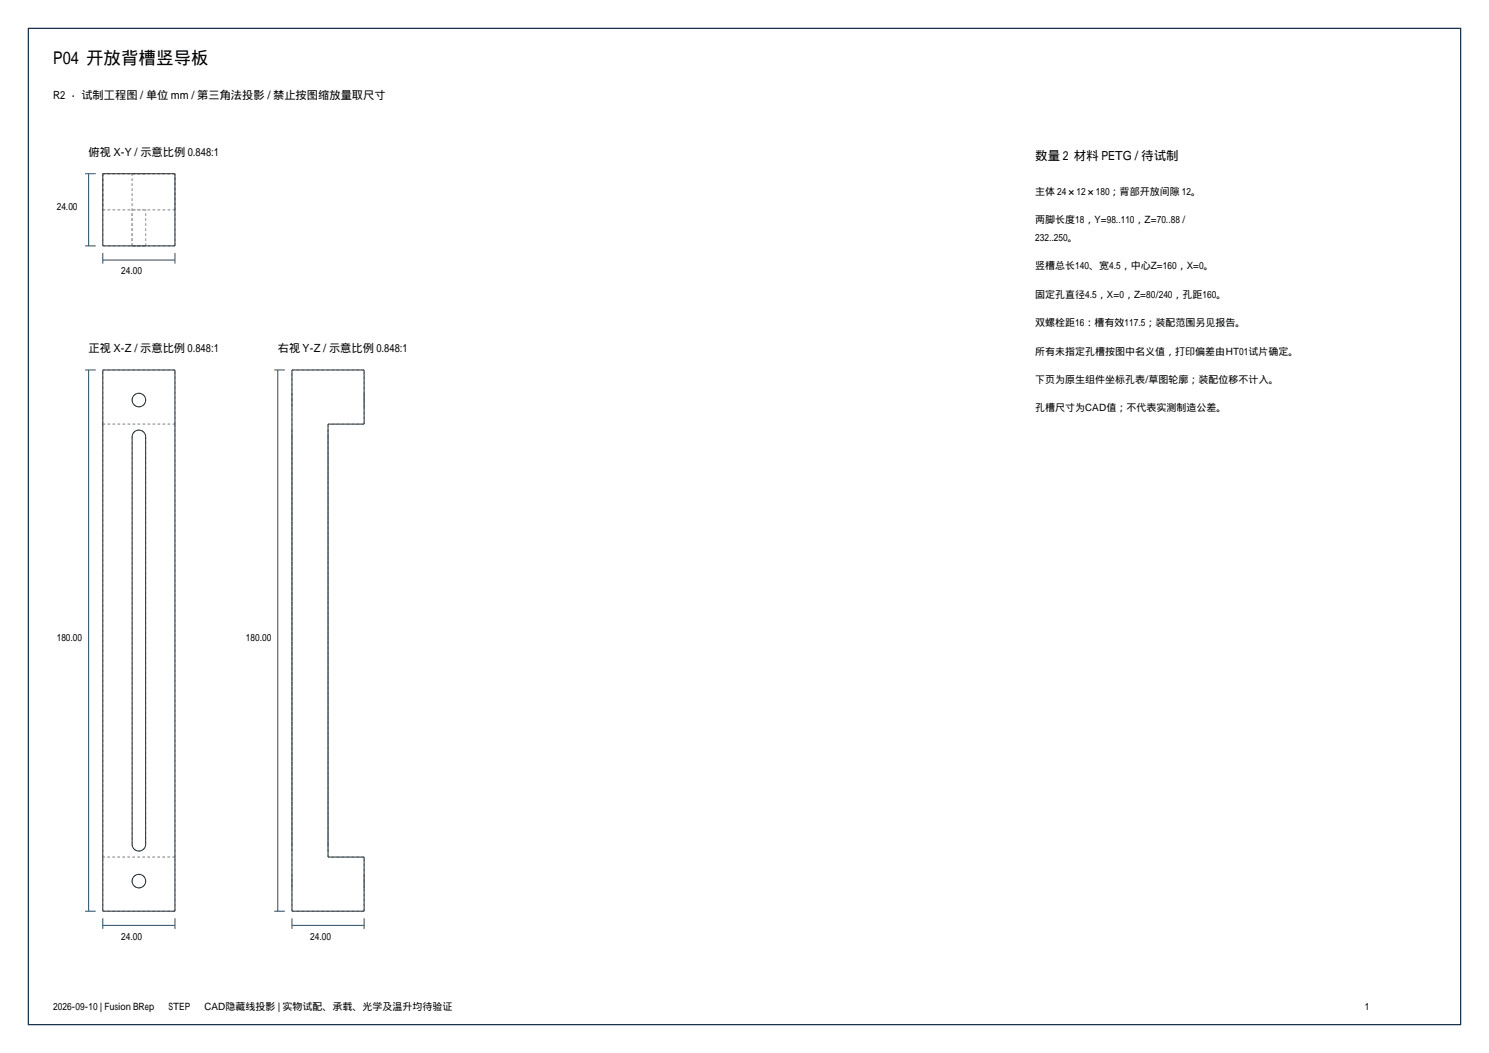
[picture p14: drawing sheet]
<svg xmlns="http://www.w3.org/2000/svg" width="420mm" height="297mm" viewBox="0 0 420 297" stroke-linecap="round" stroke-linejoin="round" font-family="sans-serif">
<defs><g id="words">
<text font-size="4.9" x="15" y="18">P04 开放背槽竖导板</text>
<text font-size="3.5" x="292" y="45">数量 2 材料 PETG / 待试制</text>
<g font-size="3.2">
<text x="15" y="28">R2 · 试制工程图 / 单位 mm / 第三角法投影 / 禁止按图缩放量取尺寸</text>
<text x="25" y="44">俯视 X-Y / 示意比例 0.848:1</text>
<text x="25" y="99.4">正视 X-Z / 示意比例 0.848:1</text>
<text x="78.4" y="99.4">右视 Y-Z / 示意比例 0.848:1</text>
</g>
<g font-size="2.8">
<text x="16" y="59.2">24.00</text>
<text x="292" y="55">主体 24×12×180；背部开放间隙 12。</text>
<text x="292" y="63">两脚长度18，Y=98..110，Z=70..88 /</text>
<text x="292" y="68">232..250。</text>
<text x="34.2" y="77.4">24.00</text>
<text x="292" y="76">竖槽总长140、宽4.5，中心Z=160，X=0。</text>
<text x="292" y="84">固定孔直径4.5，X=0，Z=80/240，孔距160。</text>
<text x="292" y="92">双螺栓距16：槽有效117.5；装配范围另见报告。</text>
<text x="292" y="100">所有未指定孔槽按图中名义值，打印偏差由HT01试片确定。</text>
<text x="292" y="108">下页为原生组件坐标孔表/草图轮廓；装配位移不计入。</text>
<text x="292" y="116">孔槽尺寸为CAD值；不代表实测制造公差。</text>
<text x="16" y="180.7">180.00</text>
<text x="69.4" y="180.7">180.00</text>
<text x="34.2" y="265">24.00</text>
<text x="87.5" y="265">24.00</text>
<text x="15" y="285">2026-09-10 | Fusion BRep → STEP → CAD隐藏线投影 | 实物试配、承载、光学及温升均待验证</text>
</g>
</g></defs>
<path d="M8 8h404v281h-404z" fill="none" stroke="#1a334d" stroke-width=".35"/>
<g fill="none" stroke="#a6a6a6" stroke-width=".28" stroke-dasharray=".7 .7" stroke-linecap="butt">
<path d="M29 59.2h20.4M29 49v10.2M29 49v20.4M37.3 49h3.8M37.3 59.2h3.8M41.1 49h-3.8M41.1 59.2h-3.8M49.4 59.2h-20.4M49.4 49h-20.4M49.4 59.2v-10.2M29 69.4h20.4M37.3 69.4v-20.4"/>
<path d="M37.3 69.4h3.8M37.3 69.4v-10.2M41.1 69.4h-3.8M41.1 69.4v-10.2M49.4 69.4v-20.4M29 119.6h20.4M29 119.6v-15.2M37.3 112.8a1.91 1.91 0 0 0 2.8 1.7 1.91 1.91 0 0 0 .2-3.2 1.91 1.91 0 0 0-3 1.3v.2M49.4 119.6h-20.4M49.4 104.4h-20.4M49.4 119.6v-15.2M82.4 112.8v-1.9"/>
<path d="M82.4 110.9v3.8M82.4 114.7v-1.9M102.7 112.8v1.9M102.7 114.7v-3.8M102.7 110.9v1.9M102.7 119.6v-15.2M102.7 119.6h-10.2M102.7 104.4h-20.3M37.3 123.2v114.9M41.1 123.2a1.91 1.91 0 0 0-1.9-1.9 1.91 1.91 0 0 0-1.9 1.9M82.4 123.2v-1.9M82.4 121.3v1.9"/>
<path d="M82.4 123.2v114.9M92.5 123.2v-1.9M92.5 121.3v1.9M92.5 123.2v114.9M37.3 238.1a1.91 1.91 0 0 0 1.9 1.9 1.91 1.91 0 0 0 1.9-1.9M41.1 238.1v-114.9M82.4 238.1v1.9M82.4 238.1v-114.9M92.5 238.1v1.9M92.5 238.1v-114.9M29 241.7v-122.1M29 257v-15.3"/>
<path d="M37.3 248.5a1.91 1.91 0 0 0 2.8 1.7 1.91 1.91 0 0 0 .2-3.2 1.91 1.91 0 0 0-3 1.3v.2M49.4 241.7v-122.1M49.4 241.7h-20.4M49.4 257h-20.4M49.4 257v-15.3M82.4 248.5v-1.9M82.4 246.6v3.8M82.4 250.4v-1.9M82.4 240v-1.9M82.4 257v-152.6M92.5 241.7v-122.1M92.5 240v-1.9"/>
<path d="M102.7 248.5v1.9M102.7 250.4v-3.8M102.7 246.6v1.9M102.7 257v-15.3M102.7 241.7h-10.2M102.7 257h-20.3"/>
</g>
<g fill="none" stroke="#1f2e38" stroke-width=".28">
<path d="M29 49h20.4v20.4h-20.4zM29 104.4h20.4v152.6h-20.4zM82.4 104.4h20.3v15.2h-10.2v122.1h10.2v15.3h-20.3zM37.8 121.9a1.91 1.91 0 0 1 2.1-.4 1.91 1.91 0 0 1 1.2 1.7v114.9a1.91 1.91 0 0 1-1.9 1.9 1.91 1.91 0 0 1-1.9-1.9v-114.9l.1-.7z"/>
<circle cx="39.2" cy="112.8" r="1.91"/>
<circle cx="39.2" cy="248.5" r="1.91"/>
</g>
<g fill="none" stroke="#264d66" stroke-width=".28">
<path d="M24 49h3M25 49v20.4M24 69.4h3M29 73.4h20.4M29 71.4v3M49.4 71.4v3M24 104.4h3M25 104.4v152.6M77.4 104.4h3M78.4 104.4v152.6M24 257h3M29 259v3"/>
<path d="M49.4 259v3M77.4 257h3M82.4 259v3M102.7 259v3M29 261h20.4M82.4 261h20.3"/>
</g>
<use href="#words"/>
</svg>
